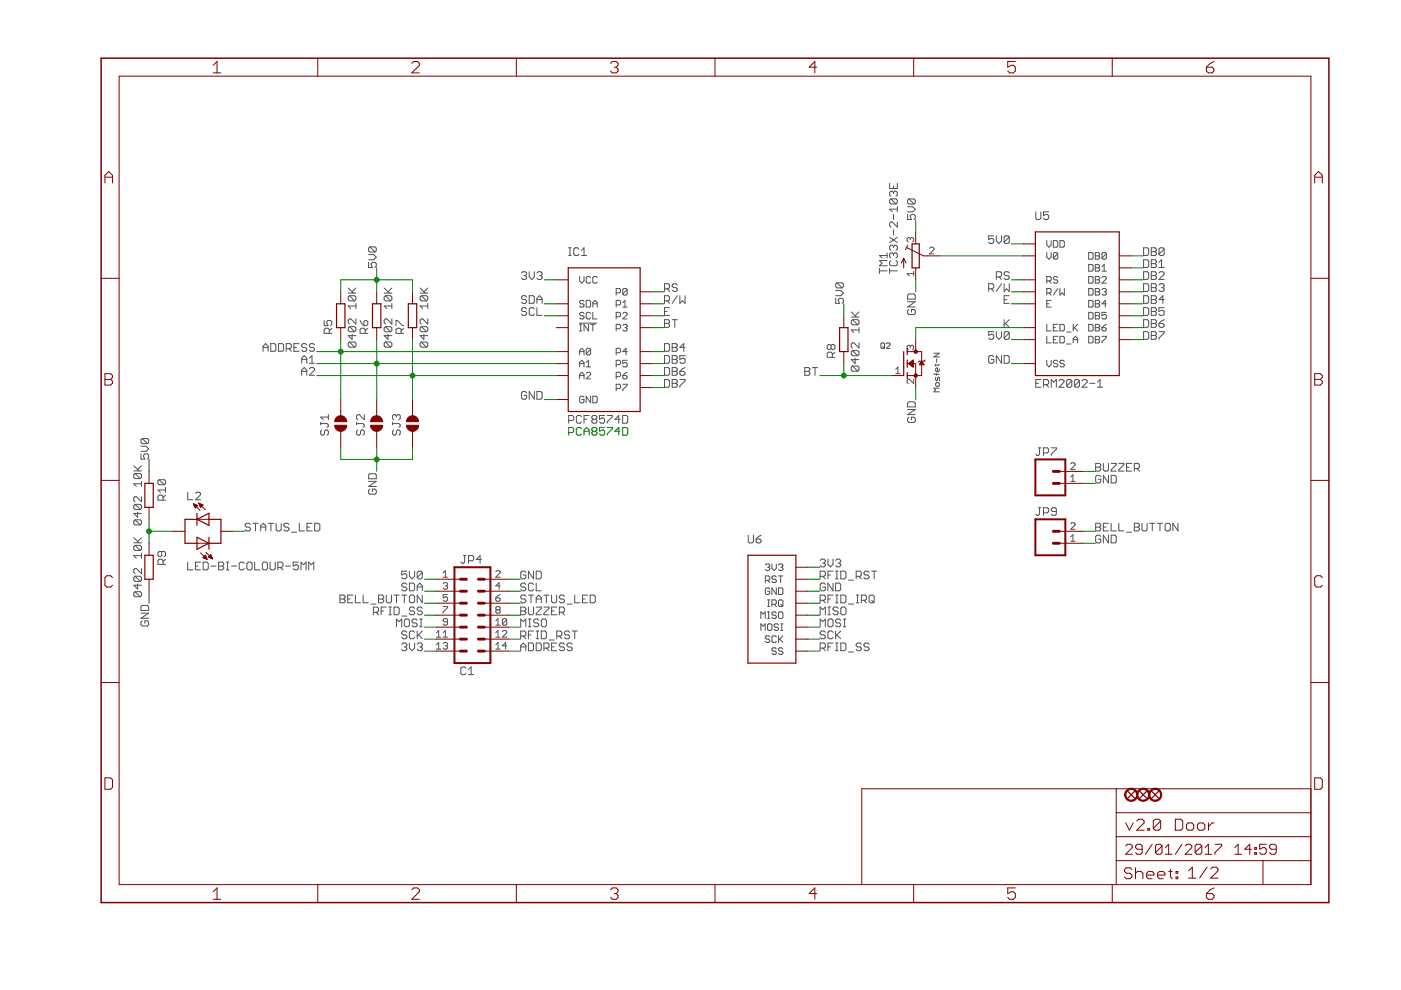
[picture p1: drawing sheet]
<svg xmlns="http://www.w3.org/2000/svg" width="297mm" height="210mm" viewBox="0 0 297 210" stroke-linecap="round" stroke-linejoin="round" font-family="sans-serif">
<g fill="none" stroke="#505050" stroke-width=".21">
<path d="M188.6 38.9v1.1h1.6v-1.1M189.4 39.4v.6M78.1 55.6v1.1h.9l-.3-.8 .3-.3h.5l.3 .3v.5l-.3 .3M78.1 54h1.1l.6 .5-.6 .6h-1.1M78.4 52.3l1.1 1.1M78.4 52.3l-.3 .3v.6l.3 .2h1.1M78.4 52.3h1.1l.3 .3v.6l-.3 .2M110.6 57.9l.2-.3h.6l.3 .3v.3l-.3 .2M111.1 58.4h.3M111.4 58.4l.3 .3v.3l-.3 .2h-.6l-.2-.2M112.2 57.6v1.1l.6 .5 .5-.5v-1.1M113.8 57.9l.3-.3h.6l.2 .3v.3l-.2 .2"/>
<path d="M114.4 58.4h.3M114.7 58.4l.2 .3v.3l-.2 .2h-.6l-.3-.2M120.6 54.2h.5M120.6 52.5h.5M120.8 52.5v1.7M122.7 52.8l-.2-.3h-.6l-.3 .3v1.1l.3 .3h.6l.2-.3M122.9 58.6v1l.5 .4 .4-.4v-1M123.3 53.1l.5-.6v1.7M123.3 54.2h1.1M125.2 58.9l-.2-.3h-.5l-.2 .3v.9l.2 .2h.5l.2-.2M126.6 58.9l-.2-.3h-.5l-.2 .3v.9l.2 .2h.5l.2-.2M177.5 60l-.3 .2v.6l.3 .2h1"/>
<path d="M177.5 60h1l.3 .2v.6l-.3 .2M177.5 60l1 1M186.5 57.4h1.6M186.5 56.9v1.1M188.1 55.2h-1.6l.5 .6-.5 .5h1.6M188.1 54.2h-1.6l.5 .5M188.1 53.6v1.1M188.6 57.4h1.6M188.6 56.9v1.1M188.6 50.3l1.6 1.1M188.9 42.2l-.3 .2v.6l.3 .2h1.1M188.9 55.2l-.3 .3v.6l.3 .2h1.1l.2-.2v-.6l-.2-.3"/>
<path d="M188.9 42.2h1.1l.2 .2v.6l-.2 .2M188.9 42.2l1.1 1M189.4 40.8l-.2-.3h-.3l-.3 .3v.5l.3 .3M189.4 52.3l-.2-.3h-.3l-.3 .3v.5l.3 .3M189.4 53.9l-.2-.3h-.3l-.3 .3v.5l.3 .3M189.4 40.8l.3-.3h.3l.2 .3v.5l-.2 .3M189.4 52.3l.3-.3h.3l.2 .3v.5l-.2 .3M189.4 53.9l.3-.3h.3l.2 .3v.5l-.2 .3M189.4 40.8v.3M189.4 45.4v1.1M189.4 48.7v1.1M189.4 52.3v.2"/>
<path d="M189.4 53.9v.3M190.2 47.1v1.1l-1-1.1h-.3l-.3 .2v.6l.3 .3M190.2 43.8v1.1M190.2 50.3l-1.6 1.1M190.2 44.3h-1.6l.6 .6M192.4 45.5v1h.9l-.3-.8 .3-.2h.5l.3 .2v.6l-.3 .2M192.4 43.8h1.1l.6 .6-.6 .5h-1.1M192.7 42.2l-.3 .3v.5l.3 .3h1.1M192.7 42.2h1.1l.3 .3v.5l-.3 .3M192.7 42.2l1.1 1.1M193 50.6l.3-.2 .4 .2v.5l-.2 .2M193 50.6l-.2-.2-.5 .2v.5l.3 .2"/>
<path d="M193 50.6v.2M193.7 58h-1.4l.5 .5M193.7 57.6v.9M197.1 52.7l.2-.3h.5l.2 .3v.2l-.9 .9h.9M210.7 50h-1.1v.8l.6-.3h.2l.3 .3v.6l-.3 .2h-.5l-.3-.2M211.2 50v1.1l.6 .5 .5-.5v-1.1M211.2 58.7h.9l.2-.3v-.5l-.2-.3h-.9v1.6M211.8 58.7l.5 .5M214 50.3l-.3-.3h-.6l-.2 .3v1.1M214 57.9l-.3-.3h-.6l-.2 .3v.3l.2 .2h.6l.3 .3v.3l-.3 .2h-.6l-.2-.2M214 50.3v1.1l-.3 .2h-.6l-.2-.2M214 50.3l-1.1 1.1"/>
<path d="M219.6 44.9v1.4l.3 .2h.5l.3-.2v-1.4M221.9 51v.9l.5 .5 .5-.5v-.9M221.9 53.6v.9l.5 .4 .5-.4v-.9M221.9 59.6h.7l.3-.3v-.4l-.3-.3h-.7v1.4M222.3 44.9h-1.1v.8l.9-.2 .2 .2v.6l-.2 .2h-.6l-.3-.2M222.4 59.6l.5 .4M223.3 51h.7l.3 .2v1l-.3 .2h-.7zM224.3 58.9l-.3-.3h-.4l-.3 .3 .3 .4h.4l.3 .3-.3 .4h-.4l-.3-.2M224.3 53.8l-.3-.2h-.4l-.3 .2v.9M224.3 53.8v.9l-.3 .2h-.4l-.3-.2M224.3 53.8l-1 .9M224.7 51h.7l.3 .2v1l-.3 .2h-.7z"/>
<path d="M230.8 58.6h.7l.3 .3v.9l-.3 .2h-.7zM230.8 53.6h.7l.3 .2v.9l-.3 .2h-.7zM230.8 56.1h.7l.3 .2v1l-.3 .2h-.7zM232.2 58.6h.7l.3 .3-.3 .4 .3 .5-.3 .2h-.7zM232.2 53.6h.7l.3 .2-.3 .5 .3 .4-.3 .2h-.7zM232.2 59.3h.7M232.2 56.1h.7l.3 .2-.3 .5 .3 .5-.3 .2h-.7zM232.2 54.3h.7M232.2 56.8h.7M233.6 58.9l.3-.3h.4l.3 .3v.2l-1 .9h1M233.6 57.5h1M233.6 56.6l.5-.5v1.4"/>
<path d="M234.6 53.8l-.3-.2h-.4l-.3 .2v.9M234.6 53.8v.9l-.3 .2h-.4l-.3-.2M234.6 53.8l-1 .9M242.5 52.5h.8l.2 .3v1.1l-.2 .3h-.8zM242.5 55.1h.8l.2 .3v1l-.2 .3h-.8zM242.5 57.6h.8l.2 .3v1.1l-.2 .2h-.8zM244.1 52.5h.8l.3 .3v.3l-.3 .3 .3 .2v.3l-.3 .3h-.8zM244.1 57.6h.8l.3 .3v.3l-.3 .2 .3 .3v.3l-.3 .2h-.8zM244.1 58.4h.8M244.1 55.1h.8l.3 .3v.2l-.3 .3 .3 .3v.2l-.3 .3h-.8zM244.1 53.4h.8M244.1 55.9h.8"/>
<path d="M245.7 57.9l.3-.3h.5l.3 .3v.3l-1.1 1h1.1M245.7 55.6l.6-.5v1.6M245.7 56.7h1.1M246.8 52.8v1.1l-.3 .3h-.5l-.3-.3M246.8 52.8l-.3-.3h-.5l-.3 .3v1.1M246.8 52.8l-1.1 1.1M55.8 74.5v-1.1l.5-.5 .6 .5v1.1M55.8 73.7h1.1M57.4 72.9h.8l.3 .2v1.1l-.3 .3h-.8zM59.1 72.9h.8l.2 .2v1.1l-.2 .3h-.8zM60.7 73.9h.8l.3-.2v-.6l-.3-.2h-.8v1.6M61.2 73.9l.6 .6"/>
<path d="M62.3 73.7h.6M63.4 72.9h-1.1v1.6h1.1M64 76.2h1M64 77v-1.1l.5-.5 .5 .5v1.1M64 79.6v-1.1l.5-.6 .5 .6v1.1M64 78.7h1M65 73.1l-.2-.2h-.6l-.2 .2v.3l.2 .3h.6l.2 .2v.3l-.2 .3h-.6l-.2-.3M65.6 77h1.1M65.6 78.2l.3-.3h.5l.3 .3v.3l-1.1 1.1h1.1M65.6 75.9l.5-.5v1.6M66.7 73.1l-.3-.2h-.5l-.3 .2v.3l.3 .3h.5l.3 .2v.3l-.3 .3h-.5l-.3-.3M68.7 67.9v1.1h.8l-.2-.5v-.3l.2-.3h.6l.3 .3v.6l-.3 .2"/>
<path d="M69.8 70.7v-.9l-.3-.2h-.5l-.3 .2v.9h1.7M70.4 69.6l-.6 .5M73.8 62.1h1.7M73.8 61.1l1.1 1M74.1 72.5l-.3 .3v.5l.3 .3h1.1M74.1 62.7l-.3 .3v.5l.3 .3h1.1M74.1 69.3l-.3 .2v.6l.3 .2h1.1M74.1 72.5h1.1l.3 .3v.5l-.3 .3M74.1 62.7h1.1l.3 .3v.5l-.3 .3M74.1 69.3h1.1l.3 .2v.6l-.3 .2M74.1 72.5l1.1 1.1M74.1 69.3l1.1 1"/>
<path d="M74.1 62.7l1.1 1.1M74.7 70.9v1.1l-.9-.8h1.7M75.5 67.6v1.1l-1.1-1.1h-.3l-.3 .3v.5l.3 .3M75.5 64.3v1.1M75.5 64.9h-1.7l.6 .5M75.5 61.1l-.8 .8M76.3 67.9l.9 1.1M77.2 68.2l.2-.3h.3l.3 .3v.6l-.3 .2h-.5zM77.4 70.7v-.9l-.2-.2h-.6l-.3 .2v.9h1.7M78 69.6l-.6 .5M81.4 62.1h1.7M81.4 61.1l1.1 1"/>
<path d="M81.7 72.5l-.3 .3v.5l.3 .3h1.1M81.7 62.7h1.1l.3 .3v.5l-.3 .3M81.7 72.5h1.1l.3 .3v.5l-.3 .3M81.7 69.3l-.3 .2v.6l.3 .2h1.1M81.7 69.3h1.1l.3 .2v.6l-.3 .2M81.7 62.7l-.3 .3v.5l.3 .3h1.1M81.7 72.5l1.1 1.1M81.7 69.3l1.1 1M81.7 62.7l1.1 1.1M82.3 70.9v1.1l-.9-.8h1.7M83.1 67.6v1.1l-1.1-1.1h-.3l-.3 .3v.5l.3 .3M83.1 64.9h-1.7l.6 .5"/>
<path d="M83.1 64.3v1.1M83.1 61.1l-.8 .8M84 69v-1.1h.2l1.1 1.1h.3M85 70.7v-.9l-.2-.2h-.6l-.2 .2v.9h1.6M85.6 69.6l-.6 .5M89.1 62.1h1.6M89.1 61.1l1 1M89.3 72.5l-.2 .3v.5l.2 .3h1.1M89.3 72.5h1.1l.3 .3v.5l-.3 .3M89.3 69.3l-.2 .2v.6l.2 .2h1.1M89.3 69.3h1.1l.3 .2v.6l-.3 .2M89.3 62.7l-.2 .3v.5l.2 .3h1.1"/>
<path d="M89.3 62.7h1.1l.3 .3v.5l-.3 .3M89.3 72.5l1.1 1.1M89.3 69.3l1.1 1M89.3 62.7l1.1 1.1M89.9 70.9v1.1l-.8-.8h1.6M90.7 67.6v1.1l-1.1-1.1h-.3l-.2 .3v.5l.2 .3M90.7 64.9h-1.6l.5 .5M90.7 64.3v1.1M90.7 61.1l-.8 .8M111.7 63l-.3-.3h-.6l-.2 .3v.2l.2 .3h.6l.3 .3v.3l-.3 .2h-.6l-.2-.2M111.7 65.5l-.3-.3h-.6l-.2 .3v.3l.2 .2h.6l.3 .3v.3l-.3 .3h-.6l-.2-.3M112.2 62.7h.8l.3 .3v1.1l-.3 .2h-.8z"/>
<path d="M113.3 65.5l-.3-.3h-.5l-.3 .3v1.1l.3 .3h.5l.3-.3M113.8 64.3v-1.1l.6-.5 .5 .5v1.1M113.8 65.2v1.7h1.1M113.8 63.5h1.1M122.8 68.5h3.8M122.9 75.2v-.9l.5-.4 .4 .4v.9M122.9 77.8v-.9l.5-.5 .4 .5v.9M122.9 68.8h.5M122.9 70.2h.5M122.9 74.5h.9M122.9 79.6h.9M122.9 77.1h.9"/>
<path d="M123.1 68.8v1.4M123.8 63.9l-.2-.2h-.5l-.2 .2 .2 .5h.5l.2 .2-.2 .5h-.5l-.2-.2M123.8 66.5l-.2-.3h-.5l-.2 .5 .2 .2h.5l.2 .5-.2 .2h-.5l-.2-.2M124.3 63.7h.7l.2 .2v1l-.2 .2h-.7zM124.3 77.8h.9M124.3 79.2l.2-.3h.5l.2 .3v.2l-.9 .9h.9M124.3 76.9l.5-.5v1.4M124.8 68.8v1.4l-1-1.4v1.4M125.2 66.5l-.2-.3h-.5l-.2 .3v.9l.2 .2h.5l.2-.2M125.2 68.8h1M125.2 74.1l-.2-.2h-.5l-.2 .2v.9M125.2 74.1v.9l-.2 .2h-.5l-.2-.2"/>
<path d="M125.2 74.1l-.9 .9M125.7 66.2v1.4h.9M125.7 65.1v-.9l.5-.5 .4 .5v.9M125.7 68.8v1.4M125.7 64.4h.9M130.6 62.1h.7l.3-.2v-.5l-.3-.2h-.7v1.4M130.6 64.6h.7l.3-.2v-.5l-.3-.2h-.7v1.4M130.6 67.2h.7l.3-.3v-.4l-.3-.3h-.7v1.4M130.6 69.7h.7l.3-.2v-.5l-.3-.2h-.7v1.4M130.6 74.8h.7l.3-.3v-.4l-.3-.2h-.7v1.3M130.6 77.3h.7l.3-.2v-.5l-.3-.2h-.7v1.4M130.6 79.9h.7l.3-.3v-.4l-.3-.3h-.7v1.4"/>
<path d="M132 79.6h.7l.3 .5-.3 .2h-.4l-.3-.2zM132 66.5l.3-.3h.4l.3 .3v.2l-1 .9h1M132 69l.3-.2h.4l.3 .2-.3 .5M132 64.2l.5-.5v1.4M132 65.1h1M132.5 69.5h.2M132.7 69.5l.3 .2-.3 .5h-.4l-.3-.3M133 76.4h-1v.7l.5-.2 .5 .2v.5l-.3 .2h-.4l-.3-.2M133 61.4l-.3-.2h-.4l-.3 .2v.9M133 61.4v.9l-.3 .3h-.4l-.3-.3M133 61.4l-1 .9M133 74.5h-1l.7-.6v1.3"/>
<path d="M133 78.9l-1 .7M140.9 63.8h.8l.3-.3v-.5l-.3-.3h-.8v1.6M140.9 67.8h.8l.3 .3v.2l-.3 .3 .3 .3v.2l-.3 .3h-.8zM140.9 75.4h.8l.3 .3v1.1l-.3 .2h-.8zM140.9 66h.5M140.9 72.9h.8l.3 .2v1.1l-.3 .3h-.8zM140.9 61.2h.8l.3-.2v-.6l-.3-.2h-.8v1.6M140.9 77.9h.8l.3 .3v1.1l-.3 .3h-.8zM140.9 68.6h.8M141.4 61.2l.6 .6M141.4 63.8l.6 .5M142 65.2h-1.1v1.7h1.1"/>
<path d="M142.5 76.2h.8M142.5 67.8h1.1M142.5 77.9h.8l.3 .3v.3l-.3 .2 .3 .3v.3l-.3 .3h-.8zM142.5 75.4h.8l.3 .3v.2l-.3 .3 .3 .3v.3l-.3 .2h-.8zM142.5 73.7h.8M142.5 72.9h.8l.3 .2v.3l-.3 .3 .3 .2v.3l-.3 .3h-.8zM142.5 78.7h.8M143.1 67.8v1.6M143.6 60.4l-.3-.2h-.5l-.3 .2v.3l.3 .3h.5l.3 .2v.3l-.3 .3h-.5l-.3-.3M143.6 62.7l-1.1 1.6M144.1 78.7h.9l.2 .3v.3l-.2 .3h-.6l-.3-.3zM144.1 62.7v1.6l.6-.5 .5 .5v-1.6"/>
<path d="M145.2 75.4h-1.1v.8l.6-.3h.3l.2 .3v.6l-.2 .2h-.6l-.3-.2M145.2 73.7h-1.1l.9-.8v1.6M145.2 77.9l-1.1 .8M170.6 77.9h.8l.3 .3v.3l-.3 .2 .3 .3v.3l-.3 .3h-.8zM170.6 78.7h.8M172.3 77.9h1M172.8 77.9v1.7M176.2 73.3l-.3-.3h-.2l-.3 .3v.6l.3 .2h.2l.3-.2M176.2 73.3l.3-.3h.2l.3 .3v.6l-.3 .2h-.2l-.3-.2M176.2 73.3v.6M176.5 75.8v-.9l-.3-.2h-.5l-.3 .2v.9h1.6M177 74.7l-.5 .5"/>
<path d="M177.2 63.2v1.1h.8l-.3-.5v-.3l.3-.3h.5l.3 .3v.6l-.3 .2M177.2 61.6h1.1l.5 .5-.5 .6h-1.1M180.5 67.2h1.6M180.5 66.1l1.1 1.1M180.8 77.6l-.3 .3v.5l.3 .3h1M180.8 67.8l-.3 .3v.5l.3 .3h1M180.8 74.3l-.3 .3v.5l.3 .3h1M180.8 77.6h1l.3 .3v.5l-.3 .3M180.8 67.8h1l.3 .3v.5l-.3 .3M180.8 74.3h1l.3 .3v.5l-.3 .3M180.8 77.6l1 1.1M180.8 74.3l1 1.1"/>
<path d="M180.8 67.8l1 1.1M181.3 76v1l-.8-.8h1.6M182.1 72.7v1.1l-1.1-1.1h-.2l-.3 .3v.5l.3 .3M182.1 69.4v1.1M182.1 70h-1.6l.5 .5M182.1 66.1l-.8 .9M187 72.7h.3l.2 .2v.8l-.2 .2h-.3l-.2-.2v-.8zM187.2 73.5l.3 .4M187.9 72.9l.2-.2h.4l.2 .2v.2l-.8 .8h.8M189.9 78.3l.5-.5v1.4M189.9 79.2h.9M192.4 64h1.7l-1.7 1.1h1.7"/>
<path d="M192.7 65.6l-.3 .3v.5l.3 .3h1.1l.3-.3v-.5l-.3-.3h-.5v.5M192.7 62.3h1.1l.3 .3v.8h-1.7v-.8zM193 73.4l.3-.2 .4 .2v.5l-.2 .2M193 73.4l-.2-.2-.5 .2v.5l.3 .2M193 73.4v.3M198 79.2l.2 .2h1M198 74.9h1.2l-1.2 .8h1.2M198.4 80v.5l.2 .3 .4-.8 .2 .2v.6M198.4 77.2v.4M198.6 76.1v.7M198.6 79.2v.4M199.2 78.2v.4l-.2 .2h-.4l-.2-.2v-.4l.4-.2v.8"/>
<path d="M199.2 77.2l-.2 .2h-.8M209.6 61.2h.8l.3-.2v-.6l-.3-.2h-.8v1.6M210.2 61.2l.5 .6M210.7 70.3h-1.1v.8l.6-.2h.2l.3 .2v.6l-.3 .2h-.5l-.3-.2M210.7 75.7l-.3-.3h-.5l-.3 .3v1.1l.3 .2h.5l.3-.2v-.6h-.5M211.2 70.3v1.1l.6 .5 .5-.5v-1.1M212.3 75.4v1.6l-1.1-1.6v1.6M212.3 60.2l-1.1 1.6M212.9 75.4h.8l.3 .3v1.1l-.3 .2h-.8zM212.9 60.2v1.6l.5-.6 .6 .6v-1.6M212.9 67.8v1.6M212.9 63.5h.5"/>
<path d="M213.1 68.6l.9 .8M214 70.6l-.3-.3h-.6l-.2 .3v1.1M214 62.7h-1.1v1.6h1.1M214 70.6v1.1l-.3 .2h-.6l-.2-.2M214 70.6l-1.1 1.1M214 67.8l-1.1 1.1M221.9 62.1h.7l.3-.2v-.5l-.3-.2h-.7v1.4M221.9 76.4v.9l.5 .5 .5-.5v-.9M221.9 68.8v1.4h1M221.9 64.4h.5M221.9 71.3v1.4h1M222.4 62.1l.5 .5"/>
<path d="M222.9 63.7h-1v1.4h1M223.3 69.5h.5M223.3 72h.5M224.3 76.6l-.3-.2h-.4l-.3 .2 .3 .5h.4l.3 .2-.3 .5h-.4l-.3-.2M224.3 68.8h-1v1.4h1M224.3 71.3h-1v1.4h1M224.3 61.2l-1 1.4M224.7 68.8h.7l.3 .2v.9l-.3 .3h-.7zM224.7 61.2v1.4l.5-.5 .5 .5v-1.4M224.7 71.3h.7l.3 .2v1l-.3 .2h-.7zM225.7 76.6l-.3-.2h-.4l-.3 .2 .3 .5h.4l.3 .2-.3 .5h-.4l-.3-.2M226.1 70.4h1"/>
<path d="M226.1 72.9h1M227.5 72h1M227.5 68.8v1.4M227.5 72.7v-.9l.5-.5 .5 .5v.9M227.8 69.5l.7 .7M228.5 68.8l-1 .9M230.8 61.2h.7l.3 .2v.9l-.3 .3h-.7zM230.8 63.7h.7l.3 .2v1l-.3 .2h-.7zM230.8 66.2h.7l.3 .3v.9l-.3 .2h-.7zM230.8 68.8h.7l.3 .2v.9l-.3 .3h-.7zM230.8 71.3h.7l.3 .2v1l-.3 .2h-.7zM232.2 61.2h.7l.3 .2-.3 .5 .3 .4-.3 .3h-.7z"/>
<path d="M232.2 63.7h.7l.3 .2-.3 .5 .3 .5-.3 .2h-.7zM232.2 66.2h.7l.3 .3-.3 .4 .3 .5-.3 .2h-.7zM232.2 68.8h.7l.3 .2-.3 .5 .3 .4-.3 .3h-.7zM232.2 69.5h.7M232.2 64.4h.7M232.2 66.9h.7M232.2 71.3h.7l.3 .2-.3 .5 .3 .5-.3 .2h-.7zM232.2 61.9h.7M232.2 72h.7M233.6 61.4l.3-.2h.4l.3 .2-.3 .5M233.6 69.5h.7l.3 .4-.3 .3h-.4l-.3-.3zM233.6 71.3h1v.2l-1 1v.2"/>
<path d="M234.1 61.9h.2M234.3 61.9l.3 .2-.3 .5h-.4l-.3-.3M234.6 66.2h-1v.7l.7-.2 .3 .2v.5l-.3 .2h-.4l-.3-.2M234.6 64.4h-1l.7-.7v1.4M234.6 68.8l-1 .7M242.5 65.2h.8l.2 .3v1.1l-.2 .3h-.8zM242.5 70.3h.8l.2 .3v1.1l-.2 .2h-.8zM242.5 62.7h.8l.2 .3v1.1l-.2 .2h-.8zM242.5 67.8h.8l.2 .3v1l-.2 .3h-.8zM242.5 60.2h.8l.2 .2v1.1l-.2 .3h-.8zM244.1 70.3h.8l.3 .3v.3l-.3 .2 .3 .3v.3l-.3 .2h-.8zM244.1 62.7h.8l.3 .3v.2l-.3 .3 .3 .3v.3l-.3 .2h-.8z"/>
<path d="M244.1 67.8h.8l.3 .3v.2l-.3 .3 .3 .3v.2l-.3 .3h-.8zM244.1 63.5h.8M244.1 65.2h.8l.3 .3v.3l-.3 .2 .3 .3v.3l-.3 .3h-.8zM244.1 66h.8M244.1 68.6h.8M244.1 60.2h.8l.3 .2v.3l-.3 .3 .3 .2v.3l-.3 .3h-.8zM244.1 61h.8M244.1 71.1h.8M245.7 70.3h1.1v.3l-1.1 1.1v.2M245.7 60.4l.3-.2h.5l.3 .2v.3l-.3 .3M245.7 68.6h.8l.3 .3v.2l-.3 .3h-.5l-.3-.3zM246.3 61h.2"/>
<path d="M246.5 61l.3 .2v.3l-.3 .3h-.5l-.3-.3M246.8 63.5h-1.1l.8-.8v1.6M246.8 65.2h-1.1v.8l.6-.2h.2l.3 .2v.6l-.3 .3h-.5l-.3-.3M246.8 67.8l-1.1 .8M28.4 99.8h1.6M28.4 98.8l1.1 1M29.9 96.2v1.1h.8l-.3-.5v-.3l.3-.3h.6l.2 .3v.6l-.2 .2M29.9 94.6h1.1l.5 .6-.5 .5h-1.1M30 98.8l-.8 .8M30.2 93l-.3 .2v.6l.3 .3h1.1M30.2 93h1.1l.2 .2v.6l-.2 .3M30.2 93l1.1 1.1"/>
<path d="M68 89.5v.6M68 89.8h1.3l.3 .3v.2l-.3 .3M68.3 91.2l-.3 .2v.6l.3 .3h.2l.3-.3v-.6l.3-.2h.2l.3 .2v.6l-.3 .3M69.6 87.9v1.1M69.6 88.4h-1.6l.5 .6M75.6 89.8h1.4l.2 .3v.2l-.2 .3M75.6 89.5v.6M75.9 91.2l-.3 .2v.6l.3 .3h.3l.2-.3v-.6l.3-.2h.3l.2 .2v.6l-.2 .3M77.2 87.9v1.1l-1-1.1h-.3l-.3 .3v.5l.3 .3M83.2 89.8h1.4l.3 .3v.2l-.3 .3M83.2 89.5v.6M83.5 91.2l-.3 .2v.6l.3 .3h.3l.2-.3v-.6l.3-.2h.3l.3 .2v.6l-.3 .3"/>
<path d="M84 88.2l-.2-.3h-.3l-.3 .3v.5l.3 .3M84 88.2l.3-.3h.3l.3 .3v.5l-.3 .3M84 88.2v.2M111.7 83.3l-.3-.3h-.6l-.2 .3v1.1l.2 .2h.6l.3-.2v-.6h-.6M113.3 83v1.6l-1.1-1.6v1.6M113.8 83h.9l.2 .3v1.1l-.2 .2h-.9zM120.6 89.2h.8l.2-.3v-.5l-.2-.3h-.8v1.6M122.9 80.3v-.9l.5-.5 .4 .5v.9M123.3 88.4l-.3-.3h-.5l-.3 .3v1.1l.3 .2h.5l.3-.2M123.8 84.2l-.2-.2h-.5l-.2 .2v1l.2 .2h.5l.2-.2v-.5h-.4M123.8 88.9h.6M124.9 88.1h-1.1v1.6"/>
<path d="M125.2 84v1.4l-.9-1.4v1.4M125.7 84h.7l.2 .2v1l-.2 .2h-.7zM125.8 88.9l-.3-.3v-.2l.3-.3h.5l.3 .3v.2l-.3 .3M125.8 88.9l-.3 .3v.3l.3 .2h.5l.3-.2v-.3l-.3-.3M125.8 88.9h.5M128.2 88.1h-1.1v.8l.6-.3h.2l.3 .3v.6l-.3 .2h-.5l-.3-.2M128.7 88.1h1.1v.3l-1.1 1.1v.2M130.6 82.4h.7l.3-.2v-.5l-.3-.2h-.7v1.4M131.5 88.9h-1.1l.8-.8v1.6M132 88.1h.8l.3 .3v1.1l-.3 .2h-.8zM132 81.5h1v.2l-1 .9v.3M140.9 80.5h.8l.3 .3v1l-.3 .3h-.8z"/>
<path d="M142.5 80.5h.8l.3 .3v.2l-.3 .3 .3 .3v.2l-.3 .3h-.8zM142.5 81.3h.8M144.1 80.5h1.1v.3l-1.1 1v.3M192.4 86.8h1.7l-1.7 1.1h1.7M192.7 85.2h1.1l.3 .3v.8h-1.7v-.8zM192.7 88.5l-.3 .2v.6l.3 .3h1.1l.3-.3v-.6l-.3-.2h-.5v.5M193.7 80.4v.9l-.9-.9-.5 .2v.5l.3 .2M198.4 81.3l.2-.2h.4l.2 .2v.4l-.2 .2h-.4l-.2-.2zM199.2 82.3h-1.2l.4 .4-.4 .4h1.2M219.6 81.3h.6M220.2 95h.5M220.4 95v1.3l-.2 .3h-.3l-.3-.3"/>
<path d="M220.7 80.5h-1.1v1.6h1.1M221.2 81.6h.9l.2-.3v-.5l-.2-.3h-.9v1.6M221.2 96h.9l.2-.2v-.6l-.2-.2h-.9v1.6M221.8 81.6l.5 .5M222.9 82.1v-1.6l.5 .5 .6-.5v1.6M222.9 95h1.1v.2l-1.1 1.1v.3M224.5 80.8l.3-.3h.5l.3 .3v.2l-1.1 1.1h1.1M227 98.4l.2-.3h.5l.2 .3v.2l-.9 .9h.9M227.2 80.8l-.2-.3h-.6l-.3 .3v1M227.2 80.8v1l-.2 .3h-.6l-.3-.3M227.2 80.8l-1.1 1M228.9 80.8l-.3-.3h-.6l-.2 .3v1"/>
<path d="M228.9 80.8v1l-.3 .3h-.6l-.2-.3M228.9 80.8l-1.1 1M229.4 80.8l.3-.3h.5l.3 .3v.2l-1.1 1.1h1.1M231.1 81.3h1.1M232.3 98.3h.8l.3 .2v.3l-.3 .3 .3 .2v.3l-.3 .3h-.8zM232.3 99.1h.8M232.7 82.1h1.1M232.7 81l.5-.5v1.6M233.9 98.3v1.3l.3 .3h.6l.2-.3v-1.3M235.6 98.3h1.1v.2l-1.1 1.1v.3h1.1M237.2 98.3h1.1v.2l-1.1 1.1v.3h1.1M238.8 99.1h.6"/>
<path d="M239.9 98.3h-1.1v1.6h1.1M240.5 99.3h.8l.3-.2v-.6l-.3-.2h-.8v1.6M241 99.3l.6 .6M28.4 115.1h1.6M28.4 114l1.1 1.1M28.6 100.4l-.2 .3v.5l.2 .3h1.1M28.6 106.9l-.2 .3v.6l.2 .2h1.1M28.6 110.2l-.2 .3v.5l.2 .3h1.1M28.6 115.6l-.2 .3v.5l.2 .3h1.1M28.6 100.4h1.1l.3 .3v.5l-.3 .3M28.6 106.9h1.1l.3 .3v.6l-.3 .2M28.6 110.2h1.1l.3 .3v.5l-.3 .3"/>
<path d="M28.6 115.6h1.1l.3 .3v.5l-.3 .3M28.6 115.6l1.1 1.1M28.6 110.2l1.1 1.1M28.6 106.9l1.1 1.1M28.6 100.4l1.1 1.1M29.2 108.6v1.1l-.8-.8h1.6M30 105.3v1.1l-1.1-1.1h-.3l-.2 .3v.5l.2 .3M30 102v1.1M30 117.3v1.1M30 117.8h-1.6l.5 .6M30 114l-.8 .8M30 102.6h-1.6l.5 .5"/>
<path d="M33.7 101.7l-.2 .3v.5l.2 .3h1.1M33.7 101.7h1.1l.3 .3v.5l-.3 .3M33.7 101.7l1.1 1.1M34.3 116.9v.9l-.3 .2h-.3l-.2-.2v-.6l.2-.3h1.1l.3 .3v.6l-.3 .2M34.6 119.7v-.8l-.3-.3h-.6l-.2 .3v.8h1.6M34.6 106v-.8l-.3-.2h-.6l-.2 .2v.8h1.6M35.1 118.6l-.5 .5M35.1 103.3v1.1M35.1 105l-.5 .5M35.1 103.9h-1.6l.5 .5M39.8 104.4v1.6h1.1M39.8 119.2v1.6h1.1"/>
<path d="M41.4 104.6l.3-.2h.5l.3 .2v.3l-1.1 1.1h1.1M42.5 119.2h-1.1v1.6h1.1M43.1 119.2h.8l.3 .3v1l-.3 .3h-.8zM46.4 119.2h.8l.2 .3v.2l-.2 .3 .2 .3v.2l-.2 .3h-.8zM48 119.2h.5M48.3 119.2v1.6M51.8 119.5l-.3-.3h-.5l-.3 .3v1l.3 .3h.5l.3-.3M52.3 119.5l.3-.3h.6l.2 .3v1l-.2 .3h-.6l-.3-.3zM53.1 111.2l-.3-.2h-.5l-.3 .2v.3l.3 .3h.5l.3 .2v.3l-.3 .3h-.5l-.3-.3M53.6 111h1.1M54 119.2v1.6h1.1M54.2 111v1.6"/>
<path d="M55.3 111.8h1M55.3 112.6v-1.1l.5-.5 .5 .5v1.1M55.9 119.2h.5l.3 .3v1l-.3 .3h-.5l-.3-.3v-1zM56.9 111h1.1M57.3 119.2v1.3l.2 .3h.6l.3-.3v-1.3M57.4 111v1.6M58.5 111v1.3l.3 .3h.6l.2-.3v-1.3M61.3 111.2l-.3-.2h-.5l-.3 .2v.3l.3 .3h.5l.3 .2v.3l-.3 .3h-.5l-.3-.3M61.8 112.8h1.1M63.3 119.2h-1.1v.8l.5-.3h.3l.3 .3v.5l-.3 .3h-.6l-.2-.3M63.5 111v1.6h1M65.1 111.8h.5"/>
<path d="M66.2 111h-1.1v1.6h1.1M66.7 111h.8l.3 .2v1.1l-.3 .3h-.8zM78.1 102.1h1.7l-1.7 1h1.7M78.1 100.7l.3-.3h1.1l.3 .3v.8h-1.7zM78.4 103.7l-.3 .3v.5l.3 .3h1.1l.3-.3v-.5l-.3-.3h-.5v.5M98.3 117.8h.5M98.5 117.8v1.3l-.2 .3h-.3l-.3-.3M99.3 118.9h.9l.2-.3v-.5l-.2-.3h-.9v1.6M102.1 118.6h-1.1l.8-.8v1.6M158.6 113.5v1.4l.3 .2h.6l.2-.2v-1.4M160.3 114.3h.8l.3 .3v.3l-.3 .2h-.5l-.3-.2zM161.4 113.5l-.6 .2-.5 .6"/>
<path d="M162.3 119.8l.2-.2h.5l.2 .2-.2 .5M163.7 119.6v.9l.4 .5 .5-.5v-.9M165.1 119.8l.2-.2h.5l.2 .2-.2 .5M173.9 118.8l.3-.2h.5l.3 .2v.3l-.3 .3M174.4 119.4h.3M174.7 119.4l.3 .3v.2l-.3 .3h-.5l-.3-.3M175.5 118.6v1.1l.6 .5 .5-.5v-1.1M177.2 118.8l.2-.2h.6l.2 .2v.3l-.2 .3M177.7 119.4h.3M178 119.4l.2 .3v.2l-.2 .3h-.6l-.2-.3M220.2 107.7h.5M220.4 107.7v1.3l-.2 .3h-.3l-.3-.3"/>
<path d="M221.2 108.7h.9l.2-.2v-.6l-.2-.2h-.9v1.6M224 108.5h-.9l-.2-.3v-.3l.2-.2h.6l.3 .2v1.1l-.3 .3h-.6l-.2-.3M227 101.1l.5-.4v1.4M227 113.8l.5-.4v1.4M227 102.1h.9M227 111.1l.2-.3h.5l.2 .3v.2l-.9 .9h.9M227 114.8h.9M232.3 111h.8l.3 .2v.3l-.3 .3 .3 .2v.3l-.3 .3h-.8zM232.3 111.8h.8M233.4 113.7l-.3-.2h-.5l-.3 .2v1.2l.3 .2h.5l.3-.2v-.6h-.6M233.4 101l-.3-.2h-.5l-.3 .2v1.2l.3 .2h.5l.3-.2v-.6h-.6M233.9 111.8h.6"/>
<path d="M235 100.8v1.6l-1.1-1.6v1.6M235 111h-1.1v1.6h1.1M235 113.5v1.6l-1.1-1.6v1.6M235.6 113.5h.8l.3 .2v1.2l-.3 .2h-.8zM235.6 100.8h.8l.3 .2v1.2l-.3 .2h-.8zM235.6 111v1.6h1.1M237.2 111v1.6h1.1M238.8 112.8h1.1M240.5 111h.8l.3 .2v.3l-.3 .3 .3 .2v.3l-.3 .3h-.8zM240.5 111.8h.8M242.1 111v1.3l.3 .3h.5l.3-.3v-1.3M243.8 111h1"/>
<path d="M244.3 111v1.6M245.4 111h1.1M245.9 111v1.6M247 111.2l.3-.2h.5l.3 .2v1.1l-.3 .3h-.5l-.3-.3zM249.7 111v1.6l-1-1.6v1.6M28.6 125.5l-.2 .2v.6l.2 .2h1.1M28.6 122.2l-.2 .2v.6l.2 .3h1.1M28.6 125.5h1.1l.3 .2v.6l-.3 .2M28.6 122.2h1.1l.3 .2v.6l-.3 .3M28.6 125.5l1.1 1M28.6 122.2l1.1 1.1M29.2 123.8v1.1l-.8-.8h1.6"/>
<path d="M29.9 130h1.6l-1.6 1.1h1.6M30 120.5v1.1l-1.1-1.1h-.3l-.2 .3v.5l.2 .3M30.2 131.6l-.3 .3v.5l.3 .3h1.1l.2-.3v-.5l-.2-.3h-.6v.6M30.2 128.4h1.1l.2 .2v.8h-1.6v-.8zM41.4 120h.6M44.7 120h1.1M46.4 120h.8M48 120.8h.5M49.1 120h1.1M58.9 120.3h.8l.3-.3v-.5l-.3-.3h-.8v1.6M59.4 120.3l.6 .5M60.5 120h1.1"/>
<path d="M63.8 120.8v-1.6l.5 .5 .6-.5v1.6M65.4 120.8v-1.6l.6 .5 .5-.5v1.6M72.1 126.2h.8l.3 .2v.3l-.3 .3 .3 .3v.2l-.3 .3h-.8zM72.1 127h.8M73.7 127h.6M74.8 126.2h-1.1v1.6h1.1M75.4 126.2v1.6h1M77 126.2v1.6h1.1M78.6 128.1h1.1M79.2 129.8h.8l.3-.3v-.5l-.3-.3h-.8v1.6M79.7 129.8l.6 .5M80.3 126.2h.8l.2 .2v.3l-.2 .3 .2 .3v.2l-.2 .3h-.8z"/>
<path d="M80.3 127h.8M80.8 129.5h.5M81.9 126.2v1.3l.3 .3h.5l.3-.3v-1.3M81.9 128.7h-1.1v1.6M82.4 128.7h.6M82.4 130.3h.6M82.7 128.7v1.6M83.5 128.7h.8l.3 .3v1.1l-.3 .2h-.8zM83.5 126.2h1.1M84.1 132.9v-1.6l.5 .5 .6-.5v1.6M84.1 126.2v1.6M85.2 136.6l.2-.3h.6l.3 .3v.3l-.3 .3"/>
<path d="M85.2 126.2h1.1M85.2 130.6h1.1M85.7 137.2h.3M85.7 131.5l.3-.2h.5l.3 .2v1.1l-.3 .3h-.5l-.3-.3zM85.7 126.2v1.6M86 137.2l.3 .2v.3l-.3 .3h-.6l-.2-.3M86.3 134.1l-.3-.3h-.6l-.2 .3v.2l.2 .3h.6l.3 .3v.2l-.3 .3h-.6l-.2-.3M86.3 121.1h-1.1v.8l.5-.3h.3l.3 .3v.5l-.3 .3h-.6l-.2-.3M86.3 123.9l-.3-.3h-.6l-.2 .3v.3l.2 .3h.6l.3 .2v.3l-.3 .3h-.6l-.2-.3M86.8 136.3v1.1l.6 .6 .5-.6v-1.1M86.8 126.4l.3-.2h.5l.3 .2v1.1l-.3 .3h-.5l-.3-.3zM86.8 123.6h.8l.3 .3v1.1l-.3 .3h-.8z"/>
<path d="M86.8 121.1v1.1l.6 .5 .5-.5v-1.1M87.9 129l-.3-.3h-.5l-.3 .3v.3l.3 .2h.5l.3 .3v.3l-.3 .2h-.5l-.3-.2M87.9 134.1l-.3-.3h-.5l-.3 .3v1l.3 .3h.5l.3-.3M88.4 131.5l-.2-.2h-.6l-.2 .2v.3l.2 .3h.6l.2 .2v.3l-.2 .3h-.6l-.2-.3M88.5 124.5h1M88.5 136.6l.2-.3h.6l.2 .3v.3l-.2 .3M88.5 125.3v-1.1l.5-.6 .5 .6v1.1M88.5 133.8v1.6M88.7 134.6l.8 .8M89 137.2h.3M89 131.3h.5M89 132.9h.5"/>
<path d="M89.3 137.2l.2 .2v.3l-.2 .3h-.6l-.2-.3M89.3 131.3v1.6M89.5 121.4l-.2-.3h-.6l-.2 .3v1M89.5 129l-.2-.3h-.6l-.2 .3v.3l.2 .2h.6l.2 .3v.3l-.2 .2h-.6l-.2-.2M89.5 121.4v1l-.2 .3h-.6l-.2-.3M89.5 126.2v1.6l-1-1.6v1.6M89.5 121.4l-1 1M89.5 133.8l-1 1.1M92.5 134.2l.5-.5v1.4M92.5 136.7l.5-.5v1.4M92.5 135.1h1M92.5 137.6h1"/>
<path d="M94 128.6h.9v.2l-.9 1v.2M94 122.4h.9M94 123.8l.2-.3h.5l.2 .3-.2 .4M94 136.5l.2-.3h.5l.2 .3-.2 .4M94 121.5l.4-.5v1.4M94 134.2l.4-.5v1.4M94 135.1h.9M94.4 124.2h.3M94.4 136.9h.3M94.7 124.2l.2 .3-.2 .4h-.5l-.2-.2M94.7 136.9l.2 .3-.2 .4h-.5l-.2-.2M94.9 126.1h-.9v.7l.7-.3 .2 .3v.4l-.2 .3h-.5l-.2-.3"/>
<path d="M94.9 131.8h-.7l-.2-.2 .2-.5h.5l.2 .3v.9l-.2 .2h-.5l-.2-.2M105.1 126.8h.7l.2 .4-.2 .3h-.5l-.2-.3zM105.1 131.6l.5-.5v1.4M105.1 134.2l.5-.5v1.4M105.1 136.7l.5-.5v1.4M105.1 132.5h.9M105.1 121.2l.2-.2h.5l.2 .2v.3l-.9 .9h.9M105.1 135.1h.9M105.1 137.6h.9M105.3 129.3l-.2-.2 .2-.5h.5l.2 .2-.2 .5M105.3 129.3l-.2 .2 .2 .5h.5l.2-.2-.2-.5M105.3 129.3h.5"/>
<path d="M106 126.1l-.9 .7M106 124.2h-.9l.7-.7v1.4M106.5 133.9l.2-.2h.5l.2 .2v.3l-.9 .9h.9M107.4 131.4v.9l-.2 .2h-.5l-.2-.2M107.4 131.4l-.2-.3h-.5l-.2 .3v.9M107.4 131.4l-.9 .9M107.4 136.9h-.9l.7-.7v1.4M110.4 128.7h.8l.3 .3v.3l-.3 .2 .3 .3v.3l-.3 .2h-.8zM110.4 132.9v-1.6l.5 .5 .6-.5v1.6M110.4 134.9h.8l.3-.3v-.5l-.3-.3h-.8v1.6M110.4 138v-1.1l.5-.6 .6 .6v1.1M110.4 137.2h1.1"/>
<path d="M110.4 129.5h.8M110.9 134.9l.6 .5M111.5 121.4l-.3-.3h-.5l-.3 .3v1l.3 .3h.5l.3-.3v-.5h-.6M111.5 126.4l-.3-.2h-.5l-.3 .2v.3l.3 .3h.5l.3 .3v.2l-.3 .3h-.5l-.3-.3M111.5 123.9l-.3-.3h-.5l-.3 .3v.3l.3 .3h.5l.3 .2v.3l-.3 .3h-.5l-.3-.3M112 128.7v1.4l.3 .2h.6l.2-.2v-1.4M112 136.3h.9l.2 .3v1.1l-.2 .3h-.9zM112 126.2h1.1M112 131.3h.6M112 132.9h.6M112 134.6h.6M112.3 131.3v1.6"/>
<path d="M112.6 126.2v1.6M113.1 123.9l-.2-.3h-.6l-.3 .3v1.1l.3 .3h.6l.2-.3M113.1 121.1v1.6l-1.1-1.6v1.6M113.1 133.8h-1.1v1.6M113.7 121.1h.8l.3 .3v1l-.3 .3h-.8zM113.7 123.6v1.7h1.1M113.7 127.8v-1.1l.5-.5 .6 .5v1.1M113.7 128.7h1.1v.3l-1.1 1.1v.2h1.1M113.7 136.3h.8l.3 .3v1.1l-.3 .3h-.8zM113.7 127h1.1M113.7 133.8h.5M113.7 135.4h.5"/>
<path d="M113.9 133.8v1.6M114.2 131.5l-.3-.2h-.5l-.3 .2v.3l.3 .3h.5l.3 .2v.3l-.3 .3h-.5l-.3-.3M114.8 131.5l.2-.2h.6l.2 .2v1.1l-.2 .3h-.6l-.2-.3zM114.8 133.8h.8l.2 .3v1l-.2 .3h-.8zM115.3 137.4h.8l.3-.2v-.6l-.3-.3h-.8v1.7M115.3 126.2h1.1M115.3 128.7h1.1v.3l-1.1 1.1v.2h1.1M115.8 126.2v1.6M115.8 137.4l.6 .6M116.4 135.7h1.1M116.9 137.2h.6M116.9 126.2v1.3l.3 .3h.6l.2-.3v-1.3"/>
<path d="M116.9 129.5h.6M118 136.3h-1.1v1.7h1.1M118 128.7h-1.1v1.6h1.1M118 134.9h.9l.2-.3v-.5l-.2-.3h-.9v1.6M118.6 134.9l.5 .5M118.6 129.8h.8l.3-.3v-.5l-.3-.3h-.8v1.6M119.1 129.8l.6 .5M119.7 136.6l-.3-.3h-.5l-.3 .3v.3l.3 .3h.5l.3 .2v.3l-.3 .3h-.5l-.3-.3M119.7 126.4l-.3-.2h-.5l-.3 .2v.3l.3 .3h.5l.3 .3v.2l-.3 .3h-.5l-.3-.3M120.2 128.1h1.1M120.8 134.1l-.3-.3h-.5l-.3 .3v.2l.3 .3h.5l.3 .3v.2l-.3 .3h-.5l-.3-.3M121.3 136.6l-.3-.3h-.5l-.3 .3v.3l.3 .3h.5l.3 .2v.3l-.3 .3h-.5l-.3-.3"/>
<path d="M121.3 133.8h1.1M121.9 126.2v1.6h1M121.9 133.8v1.6M123.5 127h.5M124.6 126.2h-1.1v1.6h1.1M125.1 126.2h.8l.3 .2v1.1l-.3 .3h-.8zM161.3 131.1v-1.4l.5 .5 .4-.5v1.4M161.3 133.7v-1.4l.5 .4 .4-.4v1.4M162.3 123h.7l.2-.2v-.5l-.2-.2h-.7v1.4M162.7 120.3h.3M162.7 123l.5 .5M162.7 131.1h.5"/>
<path d="M162.7 128.6h.5M162.7 132.5l.3-.2h.4l.3 .2v.9l-.3 .3h-.4l-.3-.3zM162.7 127.2h.5M162.7 129.7h.5M163 127.2v1.4M163 129.7v1.4M163 120.3l.2 .2-.2 .5h-.5l-.2-.3M163.2 124.9l-.2-.2h-.5l-.2 .2v.9l.2 .2h.5l.2-.2v-.5h-.5M163.2 135l-.2-.2h-.5l-.2 .5 .2 .2h.5l.2 .5-.2 .2h-.5l-.2-.2M163.7 128.1h.7l.2-.2v-.5l-.2-.2h-.7v1.4M164.1 128.1l.5 .5M164.6 130l-.2-.3h-.5l-.2 .5 .2 .2h.5l.2 .5-.2 .2h-.5l-.2-.2"/>
<path d="M164.6 135l-.2-.2h-.5l-.2 .2v1l.2 .2h.5l.2-.2M164.6 137.6l-.2-.2h-.5l-.2 .4 .2 .2h.5l.2 .5-.2 .2h-.5l-.2-.2M164.6 122.3l-.2-.2h-.5l-.2 .5 .2 .2h.5l.2 .5-.2 .2h-.5l-.2-.2M164.6 124.7v1.3l-.9-1.3v1.3M165.1 130l.2-.3h.5l.2 .3v.9l-.2 .2h-.5l-.2-.2zM165.1 127.4l.2-.2h.5l.2 .2v1l-.2 .2h-.5l-.2-.2zM165.1 124.7h.7l.2 .2v.9l-.2 .2h-.7zM165.1 132.5l-.3-.2h-.4l-.3 .2 .3 .5h.4l.3 .2-.3 .5h-.4l-.3-.3M165.1 134.8v1.4M165.1 122.1h.9M165.3 135.5l.7 .7M165.5 120.3h.3"/>
<path d="M165.5 133.7h.5M165.5 128.1l.5 .5M165.5 122.1v1.4M165.5 132.3h.5M165.8 120.3l.2 .2-.2 .5h-.5l-.2-.3M165.8 132.3v1.4M166 137.6l-.2-.2h-.5l-.2 .2 .2 .4h.5l.2 .3-.2 .4h-.5l-.2-.2M166 134.8l-.9 .9M173.9 122.2h.8l.3-.3v-.5l-.3-.3h-.8v1.6M173.9 127.3h.8l.3-.3v-.6l-.3-.2h-.8v1.6M173.9 137.4h.8l.3-.2v-.6l-.3-.3h-.8v1.7M173.9 130.3v-1.6l.5 .6 .6-.6v1.6"/>
<path d="M173.9 132.9v-1.6l.5 .5 .6-.5v1.6M174.4 137.4l.6 .6M174.4 127.3l.6 .5M174.4 122.2l.6 .5M175 123.9l-.3-.3h-.5l-.3 .3v1.1l.3 .3h.5l.3-.3v-.5h-.6M175 134.1l-.3-.3h-.5l-.3 .3v.2l.3 .3h.5l.3 .3v.2l-.3 .3h-.5l-.3-.3M175.5 121.9h.6M175.5 137.2h.6M175.5 127h.6M175.5 128.7h.6M175.5 130.3h.6M175.8 131.3h.5l.3 .2v1.1l-.3 .3h-.5l-.3-.3v-1.1z"/>
<path d="M175.8 128.7v1.6M176.6 121.1h-1.1v1.6M176.6 123.6v1.7l-1.1-1.7v1.7M176.6 126.2h-1.1v1.6M176.6 134.1l-.3-.3h-.5l-.3 .3v1l.3 .3h.5l.3-.3M176.6 136.3h-1.1v1.7M177.2 123.6h.8l.2 .3v1.1l-.2 .3h-.8zM177.2 121.1h.5M177.2 122.7h.5M177.2 133.8v1.6M177.2 136.3h.5M177.2 138h.5"/>
<path d="M177.2 126.2h.5M177.2 127.8h.5M177.4 121.1v1.6M177.4 126.2v1.6M177.4 136.3v1.7M177.4 134.6l.8 .8M177.7 129l-.3-.3h-.5l-.3 .3v.3l.3 .2h.5l.3 .3v.3l-.3 .2h-.5l-.3-.2M178.2 131.5l-.2-.2h-.6l-.2 .2v.3l.2 .3h.6l.2 .2v.3l-.2 .3h-.6l-.2-.3M178.2 133.8l-1 1.1M178.3 126.2h.8l.2 .2v1.1l-.2 .3h-.8zM178.3 136.3h.8l.2 .3v1.1l-.2 .3h-.8zM178.3 121.1h.8l.2 .3v1l-.2 .3h-.8z"/>
<path d="M178.5 128.7h.6l.2 .3v1.1l-.2 .2h-.6l-.2-.2v-1.1zM178.8 131.3h.5M178.8 132.9h.5M179.1 131.3v1.6M179.9 123h1.1M179.9 128.1h1.1M179.9 138.2h1.1M181.5 122.2h.9l.2-.3v-.5l-.2-.3h-.9v1.6M181.5 126.2h.6M181.5 127.8h.6M181.8 126.2v1.6M182.1 122.2l.5 .5"/>
<path d="M182.6 136.6l-.2-.3h-.6l-.3 .3v.3l.3 .3h.6l.2 .2v.3l-.2 .3h-.6l-.3-.3M182.6 127.3h.8l.3-.3v-.6l-.3-.2h-.8v1.6M183.2 127.3l.5 .5M184.3 126.4l.2-.2h.6l.2 .2v1.1l-.2 .3h-.6l-.2-.3zM184.3 136.6l-.3-.3h-.6l-.2 .3v.3l.2 .3h.6l.3 .2v.3l-.3 .3h-.6l-.2-.3M184.3 121.4l-.3-.3h-.6l-.2 .3v.2l.2 .3h.6l.3 .3v.2l-.3 .3h-.6l-.2-.3M184.8 127.3l.5 .5M184.8 121.1h1.1M185.3 121.1v1.6M98.8 141.7l-.3-.3h-.5l-.3 .3v1.1l.3 .2h.5l.3-.2M99.3 143h1.1M99.3 142l.6-.6v1.6"/>
</g>
<g fill="none" stroke="#800000" stroke-width=".21">
<path d="M25.3 16.2h252.6v171.4h-252.6zM45.2 13.8l.8-.8v2.5M45.2 15.5h1.6M67.4 12.3v3.9M87.3 13.4l.4-.4h.8l.4 .4v.4l-1.6 1.7h1.6M109.5 12.3v3.9M129.4 13.4l.4-.4h.8l.4 .4v.4l-.4 .4M130.2 14.2h.4M130.6 14.2l.4 .4v.4l-.4 .5h-.8l-.4-.5M151.6 12.3v3.9M173.2 14.2h-1.6l1.2-1.2v2.5M193.7 12.3v3.9"/>
<path d="M215.3 13h-1.6v1.2l.8-.4h.4l.4 .4v.8l-.4 .5h-.8l-.4-.5M235.8 12.3v3.9M255.8 14.2h1.2l.4 .4v.4l-.4 .5h-.8l-.4-.5zM257.4 13l-.8 .4-.8 .8M22.2 38.8v-1.6l.9-.8 .8 .8v1.6M22.2 37.6h1.7M278.7 37.6h1.7M278.7 38.8v-1.6l.8-.8 .9 .8v1.6M21.4 59h3.9M117.9 59.3h2.6M191.6 54.8v2M191.6 54.8l-.5 1"/>
<path d="M191.6 54.8l.5 1M192.3 52.5l3.5 1.8h3.4M192.4 52l-.4 1M194.1 49.2v2.5M194.1 56.8v2.5M217 59.3h2.5M217 51.7h2.5M217 54.3h2.5M237.3 59.3h2.5M237.3 54.3h2.5M237.3 56.8h2.5M277.9 59h3.8"/>
<path d="M22.2 79.2h1.3l.4 .4v.4l-.4 .4 .4 .4v.4l-.4 .4h-1.3zM72.2 61.9v2.5M72.2 69.5v2.5M79.9 61.9v2.5M79.9 69.5v2.5M87.5 61.9v2.5M87.5 69.5v2.5M117.9 64.4h2.6M117.9 67h2.6M117.9 69.5h2.6M117.9 74.5h2.6M117.9 77.1h2.6"/>
<path d="M117.9 79.6h2.6M135.7 61.9h2.6M135.7 64.4h2.6M135.7 67h2.6M135.7 69.5h2.6M135.7 74.5h2.6M135.7 77.1h2.6M135.7 79.6h2.6M178.9 67v2.5M178.9 74.5v2.6M189.1 79.6h2.5M192.4 74.5h3v5.1h-3"/>
<path d="M192.4 77.1h1.7v5.1M192.6 77.1l1-.8v1.6zM192.7 77.2h.9M192.7 77h.9M192.8 77.3h.8M192.9 76.9h.7M193 77.4h.6M193 76.8h.6M193.2 77.5h.4M193.2 76.7h.4M193.3 77.6h.3M193.3 76.5h.3"/>
<path d="M193.5 77.7h.1M193.5 76.4h.1M194.1 72v2.5M194.9 77.3h1M195 77.2h.8M195.1 77h.6M195.2 76.9h.4M195.3 76.8h.2M195.3 76.7h.2M195.4 76.6l.5 .7h-1zM196.2 76.3l-.3 .3h-1l-.3 .2M217 61.9h2.5"/>
<path d="M217 64.4h2.5M217 69.5h2.5M217 77.1h2.5M217 72h2.5M237.3 61.9h2.5M237.3 64.4h2.5M237.3 67h2.5M237.3 69.5h2.5M237.3 72h2.5M278.7 79.2h1.3l.4 .4v.4l-.4 .4 .4 .4v.4l-.4 .4h-1.3zM22.2 80.4h1.3M31.6 99.9v2.6"/>
<path d="M72.2 84.7v3.4M72.2 91.4v3.5M79.9 84.7v3.4M79.9 91.4v3.5M87.5 84.7v3.4M87.5 91.4v3.5M117.9 84.7h2.6M135.7 82.2h2.6M224.6 99.9h5.1M278.7 80.4h1.3M21.4 101.9h3.9M31.6 107.6v2.5"/>
<path d="M31.6 115.2v2.5M36.7 112.6h2.5M41 106.8l1.4 1.4M41 106.8h.1M41 106.8l.9 .4M41 106.8l.4 .9 .5-.5M41 106.9h.3M41.1 107.1h.5M41.1 107.2h.8M41.2 107.3h.6M41.3 107.4h.4M41.3 107.5h.2"/>
<path d="M41.4 107.7h.1M41.8 115.2h2.5M41.8 110.1h2.5M42.1 106.7l1.4 1.4M42.1 106.7l.9 .4M42.1 106.7l.4 .9M42.1 106.7h.1M42.2 106.8h.3M42.2 106.9h.5M42.3 107.1h.7M42.4 107.2h.5M42.4 107.3h.4"/>
<path d="M42.5 107.4h.2M42.5 107.5h.1M42.5 117.2l1.4 1.4M43 107.1l-.5 .5M43 118.2l.5-.5 .4 .9zM43.1 118.3h.7M43.1 118.2h.6M43.2 118h.5M43.3 117.9h.3M43.4 118.4h.4M43.5 117.8h.1M43.7 117.1l1.4 1.4"/>
<path d="M43.7 118.5h.2M44.2 118.1l.5-.5 .4 .9zM44.2 118h.7M44.3 118.2h.6M44.4 117.9h.4M44.5 117.8h.3M44.6 118.3h.4M44.6 117.7h.1M44.9 118.4h.1M46.8 112.6h2.6M224.6 102.5h5.1M224.6 115.2h5.1"/>
<path d="M224.6 112.6h5.1M277.9 101.9h3.8M23.9 122.5l-.4-.4h-.9l-.4 .4v1.6l.4 .4h.9l.4-.4M31.6 122.8v2.5M92.5 133h5.1M92.5 130.4h5.1M92.5 127.9h5.1M92.5 125.3h5.1M92.5 122.8h5.1M92.5 135.5h5.1M92.5 138h5.1M102.7 133h5.1"/>
<path d="M102.7 130.4h5.1M102.7 127.9h5.1M102.7 125.3h5.1M102.7 122.8h5.1M102.7 135.5h5.1M102.7 138h5.1M168.7 133h2.6M168.7 130.4h2.6M168.7 127.9h2.6M168.7 125.3h2.6M168.7 122.8h2.6M168.7 135.5h2.6"/>
<path d="M168.7 138h2.6M168.7 120.3h2.6M280.4 122.5l-.4-.4h-.9l-.4 .4v1.6l.4 .4h.9l.4-.4M21.4 144.7h3.9M277.9 144.7h3.8M22.2 164.9h1.3l.4 .4v1.6l-.4 .4h-1.3zM236.7 167.2v20.4M236.7 177.4h41.2M236.7 172.3h41.2M238.7 179.4l.3-.4h.7l.4 .4v.3l-1.4 1.4h1.4M238.7 174.5l.8 1.5 .7-1.5M241 174.1l.4-.4h.8l.4 .4v.4l-1.6 1.5h1.6"/>
<path d="M243.4 175.6h.3v.4h-.3zM244.3 179l-1.4 2.1M246.1 174.1v1.5l-.4 .4h-.8l-.4-.4M246.1 174.1l-.4-.4h-.8l-.4 .4v1.5M246.1 174.1l-1.6 1.5M246.4 179.4v1.4l-.4 .3h-.7l-.3-.3M246.4 179.4l-.4-.4h-.7l-.3 .4v1.4M246.4 179.4l-1.4 1.4M247.1 179.7l.7-.7v2.1M249.2 173.7h1.2l.4 .4v1.5l-.4 .4h-1.2zM250.6 179l-1.4 2.1M251.3 179.4l.4-.4h.6l.4 .4v.3l-1.4 1.4h1.4"/>
<path d="M251.5 174.9l.4-.4h.8l.4 .4v.7l-.4 .4h-.8l-.4-.4zM253.9 174.9l.4-.4h.7l.4 .4v.7l-.4 .4h-.7l-.4-.4zM254.8 179.4v1.4l-.4 .3h-.7l-.3-.3M254.8 179.4l-.4-.4h-.7l-.3 .4v1.4M254.8 179.4l-1.4 1.4M255.5 179.7l.7-.7v2.1M256.2 174.5v1.5M257.4 174.5h-.4l-.8 .8M257.6 179h1.4v.4l-1.4 1.4v.3M261.8 179.7l.7-.7v2.1M266 179.7h.4v.4h-.4zM268.5 179h-1.4v1.1l.7-.4h.3l.4 .4v.7l-.4 .3h-.7l-.3-.3"/>
<path d="M277.9 167.2h-95.2v20.4M278.7 164.9h1.3l.4 .4v1.6l-.4 .4h-1.3zM45.2 189.1l.8-.8v2.4M45.2 190.7h1.6M67.4 187.6v3.8M87.3 188.7l.4-.4h.8l.4 .4v.4l-1.6 1.6h1.6M109.5 187.6v3.8M129.4 188.7l.4-.4h.8l.4 .4v.4l-.4 .4M130.2 189.5h.4M130.6 189.5l.4 .4v.4l-.4 .4h-.8l-.4-.4M151.6 187.6v3.8M173.2 189.5h-1.6l1.2-1.2v2.4"/>
<path d="M193.7 187.6v3.8M215.3 188.3h-1.6v1.2l.8-.4h.4l.4 .4v.8l-.4 .4h-.8l-.4-.4M235.8 187.6v3.8M236.7 182.5h41.2M240 184.4l-.4-.4h-.8l-.4 .4v.4l.4 .3h.8l.4 .4v.4l-.4 .4h-.8l-.4-.4M240.7 184v2.3M240.7 185.1l.5-.3h.7l.4 .3v1.2M242.2 180.1h-1.1l-.3-.4v-.3l.3-.4h.7l.4 .4v1.4l-.4 .3h-.7l-.3-.3M243.1 185.5h1.6v-.4l-.4-.3h-.8l-.4 .3v.8l.4 .4h.8M245.4 185.5h1.6v-.4l-.4-.3h-.8l-.4 .3v.8l.4 .4h.8M247.1 181.1h1.4M247.8 184.8h.8"/>
<path d="M248.2 184.4v1.5l.4 .4M249.3 184.8h.4v.3h-.4zM249.3 185.9h.4v.4h-.4zM252 184.6l.8-.7v2.3M252 186.2h1.6M255.5 181.1h1.4M255.8 189.5h1.2l.4 .4v.4l-.4 .4h-.8l-.4-.4zM255.9 183.9l-1.6 2.3M256.7 184.2l.4-.3h.8l.3 .3v.4l-1.5 1.6h1.5M257.4 188.3l-.8 .4-.8 .8M261.8 181.1h1.4M265.3 180.1h-1.4l1.1-1.1v2.1"/>
<path d="M266 180.8h.4v.3h-.4zM267.8 182.5v5.1M270.6 180.1h-1.1l-.3-.4v-.3l.3-.4h.7l.4 .4v1.4l-.4 .3h-.7l-.3-.3"/>
</g>
<g fill="none" stroke="#800000" stroke-width=".25">
<path d="M120.5 56.8h15.2v30.4h-15.2zM193.4 51.7h1.5v5.1h-1.5zM219.5 49.2h17.8v30.4h-17.8zM71.4 64.4h1.7v5.1h-1.7zM79 64.4h1.8v5.1h-1.8zM86.6 64.4h1.7v5.1h-1.7zM178 69.5h1.8v5h-1.8zM191.6 74.5v5.1M192.4 73.9v1.3M192.4 76.3v1.6M192.4 79v1.3M30.7 117.7h1.8v5.1h-1.8z"/>
<path d="M30.7 102.5h1.8v5.1h-1.8zM41.8 110.1l2.5-1.3v2.6zM41.8 108.8v2.6M41.8 113.9l2.5 1.3-2.5 1.3zM41.8 110.1h-2.6v5.1h2.6M44.3 113.9v2.6M44.3 110.1h2.5v5.1h-2.5M158.6 117.7h10.1v22.9h-10.1zM239.1 167.7l1.5 1.6M240.6 167.7l-1.5 1.6M241.6 167.7l1.5 1.6M243.1 167.7l-1.5 1.6"/>
<path d="M244.2 167.7l1.5 1.6M245.7 167.7l-1.5 1.6"/>
</g>
<path d="M21.4 12.3h260.3v179.1h-260.3z" fill="none" stroke="#800000" stroke-width=".32"/>
<path d="M219.5 97.4h6.4v7.6h-6.4zM219.5 110.1h6.4v7.6h-6.4zM96.4 120.3h7.6v20.3h-7.6z" fill="none" stroke="#800000" stroke-width=".42"/>
<g fill="none" stroke="#800000" stroke-width=".61">
<path d="M223.3 99.9h1.3M223.3 102.5h1.3M223.3 112.6h1.3M223.3 115.2h1.3M97.6 127.9h1.3M97.6 130.4h1.3M97.6 133h1.3M97.6 122.8h1.3M97.6 125.3h1.3M97.6 135.5h1.3M97.6 138h1.3M101.4 127.9h1.3"/>
<path d="M101.4 130.4h1.3M101.4 133h1.3M101.4 122.8h1.3M101.4 125.3h1.3M101.4 135.5h1.3M101.4 138h1.3"/>
</g>
<g fill="#800000" stroke="#800000" stroke-width=".21">
<path d="M71.4 88.5a1.27 1.27 0 0 1 1.4-.3 1.27 1.27 0 0 1 .7 1.2h-2.5v-.4z" fill-rule="evenodd"/>
<path d="M71 90.2h2.5a1.27 1.27 0 0 1-1.3 1.3 1.27 1.27 0 0 1-1.2-1.3z" fill-rule="evenodd"/>
<path d="M79 88.5a1.29 1.29 0 0 1 1.4-.3 1.29 1.29 0 0 1 .7 1.2h-2.5l.1-.4z" fill-rule="evenodd"/>
<path d="M78.6 90.2h2.5a1.27 1.27 0 0 1-1.2 1.3 1.27 1.27 0 0 1-1.3-1.3z" fill-rule="evenodd"/>
<path d="M86.6 88.5a1.27 1.27 0 0 1 1.4-.3 1.27 1.27 0 0 1 .7 1.2h-2.5z" fill-rule="evenodd"/>
<path d="M86.2 90.2h2.5a1.27 1.27 0 0 1-1.2 1.3 1.27 1.27 0 0 1-1.3-1.3z" fill-rule="evenodd"/>
<path d="M238.8 167.6a1.4 1.4 0 0 1 2.3 .2 1.4 1.4 0 0 1-.9 2.1 1.4 1.4 0 0 1-1.8-1.4h.3a1.15 1.15 0 0 1 1.6-1 1.15 1.15 0 0 1 .3 1.9 1.15 1.15 0 0 1-1.9-.6v-.3h-.3z" fill-rule="evenodd"/>
<path d="M241.4 167.6a1.4 1.4 0 0 1 2.2 .2 1.4 1.4 0 0 1-.8 2.1 1.4 1.4 0 0 1-1.8-1.4h.2a1.15 1.15 0 0 1 1.7-1 1.15 1.15 0 0 1 .2 1.9 1.15 1.15 0 0 1-1.8-.6l-.1-.3h-.2z" fill-rule="evenodd"/>
<path d="M243.9 167.6a1.4 1.4 0 0 1 2.2 .2 1.4 1.4 0 0 1-.8 2.1 1.4 1.4 0 0 1-1.8-1.4h.3a1.15 1.15 0 0 1 1.6-1 1.15 1.15 0 0 1 .3 1.9 1.15 1.15 0 0 1-1.9-.6v-.3h-.3z" fill-rule="evenodd"/>
<circle cx="194.1" cy="79.6" r=".36"/>
<circle cx="194.1" cy="74.5" r=".36"/>
</g>
<g fill="none" stroke="#008000" stroke-width=".21">
<path d="M79.9 56.8v5.1M115.4 59.3h2.5M194.1 46.6v2.6M194.1 59.3v2.6M199.2 54.3h17.8M214.4 59.3h2.6M214.4 51.7h2.6M239.8 59.3h2.6M239.8 54.3h2.6M239.8 56.8h2.6M67.2 77.1h50.7M67.2 74.5h50.7"/>
<path d="M67.2 79.6h50.7M72.2 61.9v-2.6h15.3v2.6M72.2 72v12.7M79.9 72v12.7M87.5 72v12.7M115.4 64.4h2.5M115.4 67h2.5M138.3 77.1h2.5M138.3 64.4h2.5M138.3 67h2.5M138.3 74.5h2.5M138.3 69.5h2.5"/>
<path d="M138.3 79.6h2.5M138.3 61.9h2.5M173.8 79.6h15.3M178.9 64.4v2.6M178.9 77.1v2.5M214.4 77.1h2.6M214.4 72h2.6M214.4 64.4h2.6M214.4 61.9h2.6M217 69.5h-22.9v2.5M239.8 72h2.6M239.8 64.4h2.6"/>
<path d="M239.8 67h2.6M239.8 69.5h2.6M239.8 61.9h2.6M31.6 97.4v2.5M72.2 94.9v2.5h15.3v-2.5M79.9 94.9v5M115.4 84.7h2.5M120.6 91.7h.8l.2-.3v-.5l-.2-.3h-.8v1.7M123.3 90.9l-.3-.3h-.5l-.3 .3v1.1l.3 .3h.5l.3-.3M123.8 92.3v-1.1l.6-.6 .5 .6v1.1M123.8 91.4h1.1M125.8 91.4l-.3-.2v-.3l.3-.3h.5l.3 .3v.3l-.3 .2"/>
<path d="M125.8 91.4l-.3 .3v.3l.3 .3h.5l.3-.3v-.3l-.3-.3M125.8 91.4h.5M128.2 90.6h-1.1v.8l.6-.2h.2l.3 .2v.6l-.3 .3h-.5l-.3-.3M128.7 90.6h1.1v.3l-1.1 1.1v.3M131.5 91.4h-1.1l.8-.8v1.7M132 90.6h.8l.3 .3v1.1l-.3 .3h-.8zM138.3 82.2h2.5M194.1 82.2v2.5M229.7 99.9h2.5M31.6 110.1v5.1M31.6 112.6h5.1M49.4 112.6h2.5"/>
<path d="M229.7 115.2h2.5M229.7 102.5h2.5M229.7 112.6h2.5M31.6 125.3v2.6M90 122.8h2.5M90 125.3h2.5M90 138h2.5M90 127.9h2.5M90 130.4h2.5M90 133h2.5M90 135.5h2.5M107.8 122.8h2.5"/>
<path d="M107.8 125.3h2.5M107.8 138h2.5M107.8 127.9h2.5M107.8 130.4h2.5M107.8 133h2.5M107.8 135.5h2.5M171.3 122.8h2.5M171.3 125.3h2.5M171.3 138h2.5M171.3 120.3h2.5M171.3 127.9h2.5M171.3 130.4h2.5"/>
<path d="M171.3 133h2.5M171.3 135.5h2.5"/>
</g>
<g fill="#008000" stroke="#008000" stroke-width=".21">
<circle cx="79.9" cy="97.4" r=".51"/>
<circle cx="79.9" cy="59.3" r=".51"/>
<circle cx="72.2" cy="74.5" r=".51"/>
<circle cx="178.9" cy="79.6" r=".51"/>
<circle cx="79.9" cy="77.1" r=".51"/>
<circle cx="87.5" cy="79.6" r=".51"/>
<circle cx="31.6" cy="112.6" r=".51"/>
</g>
</svg>
